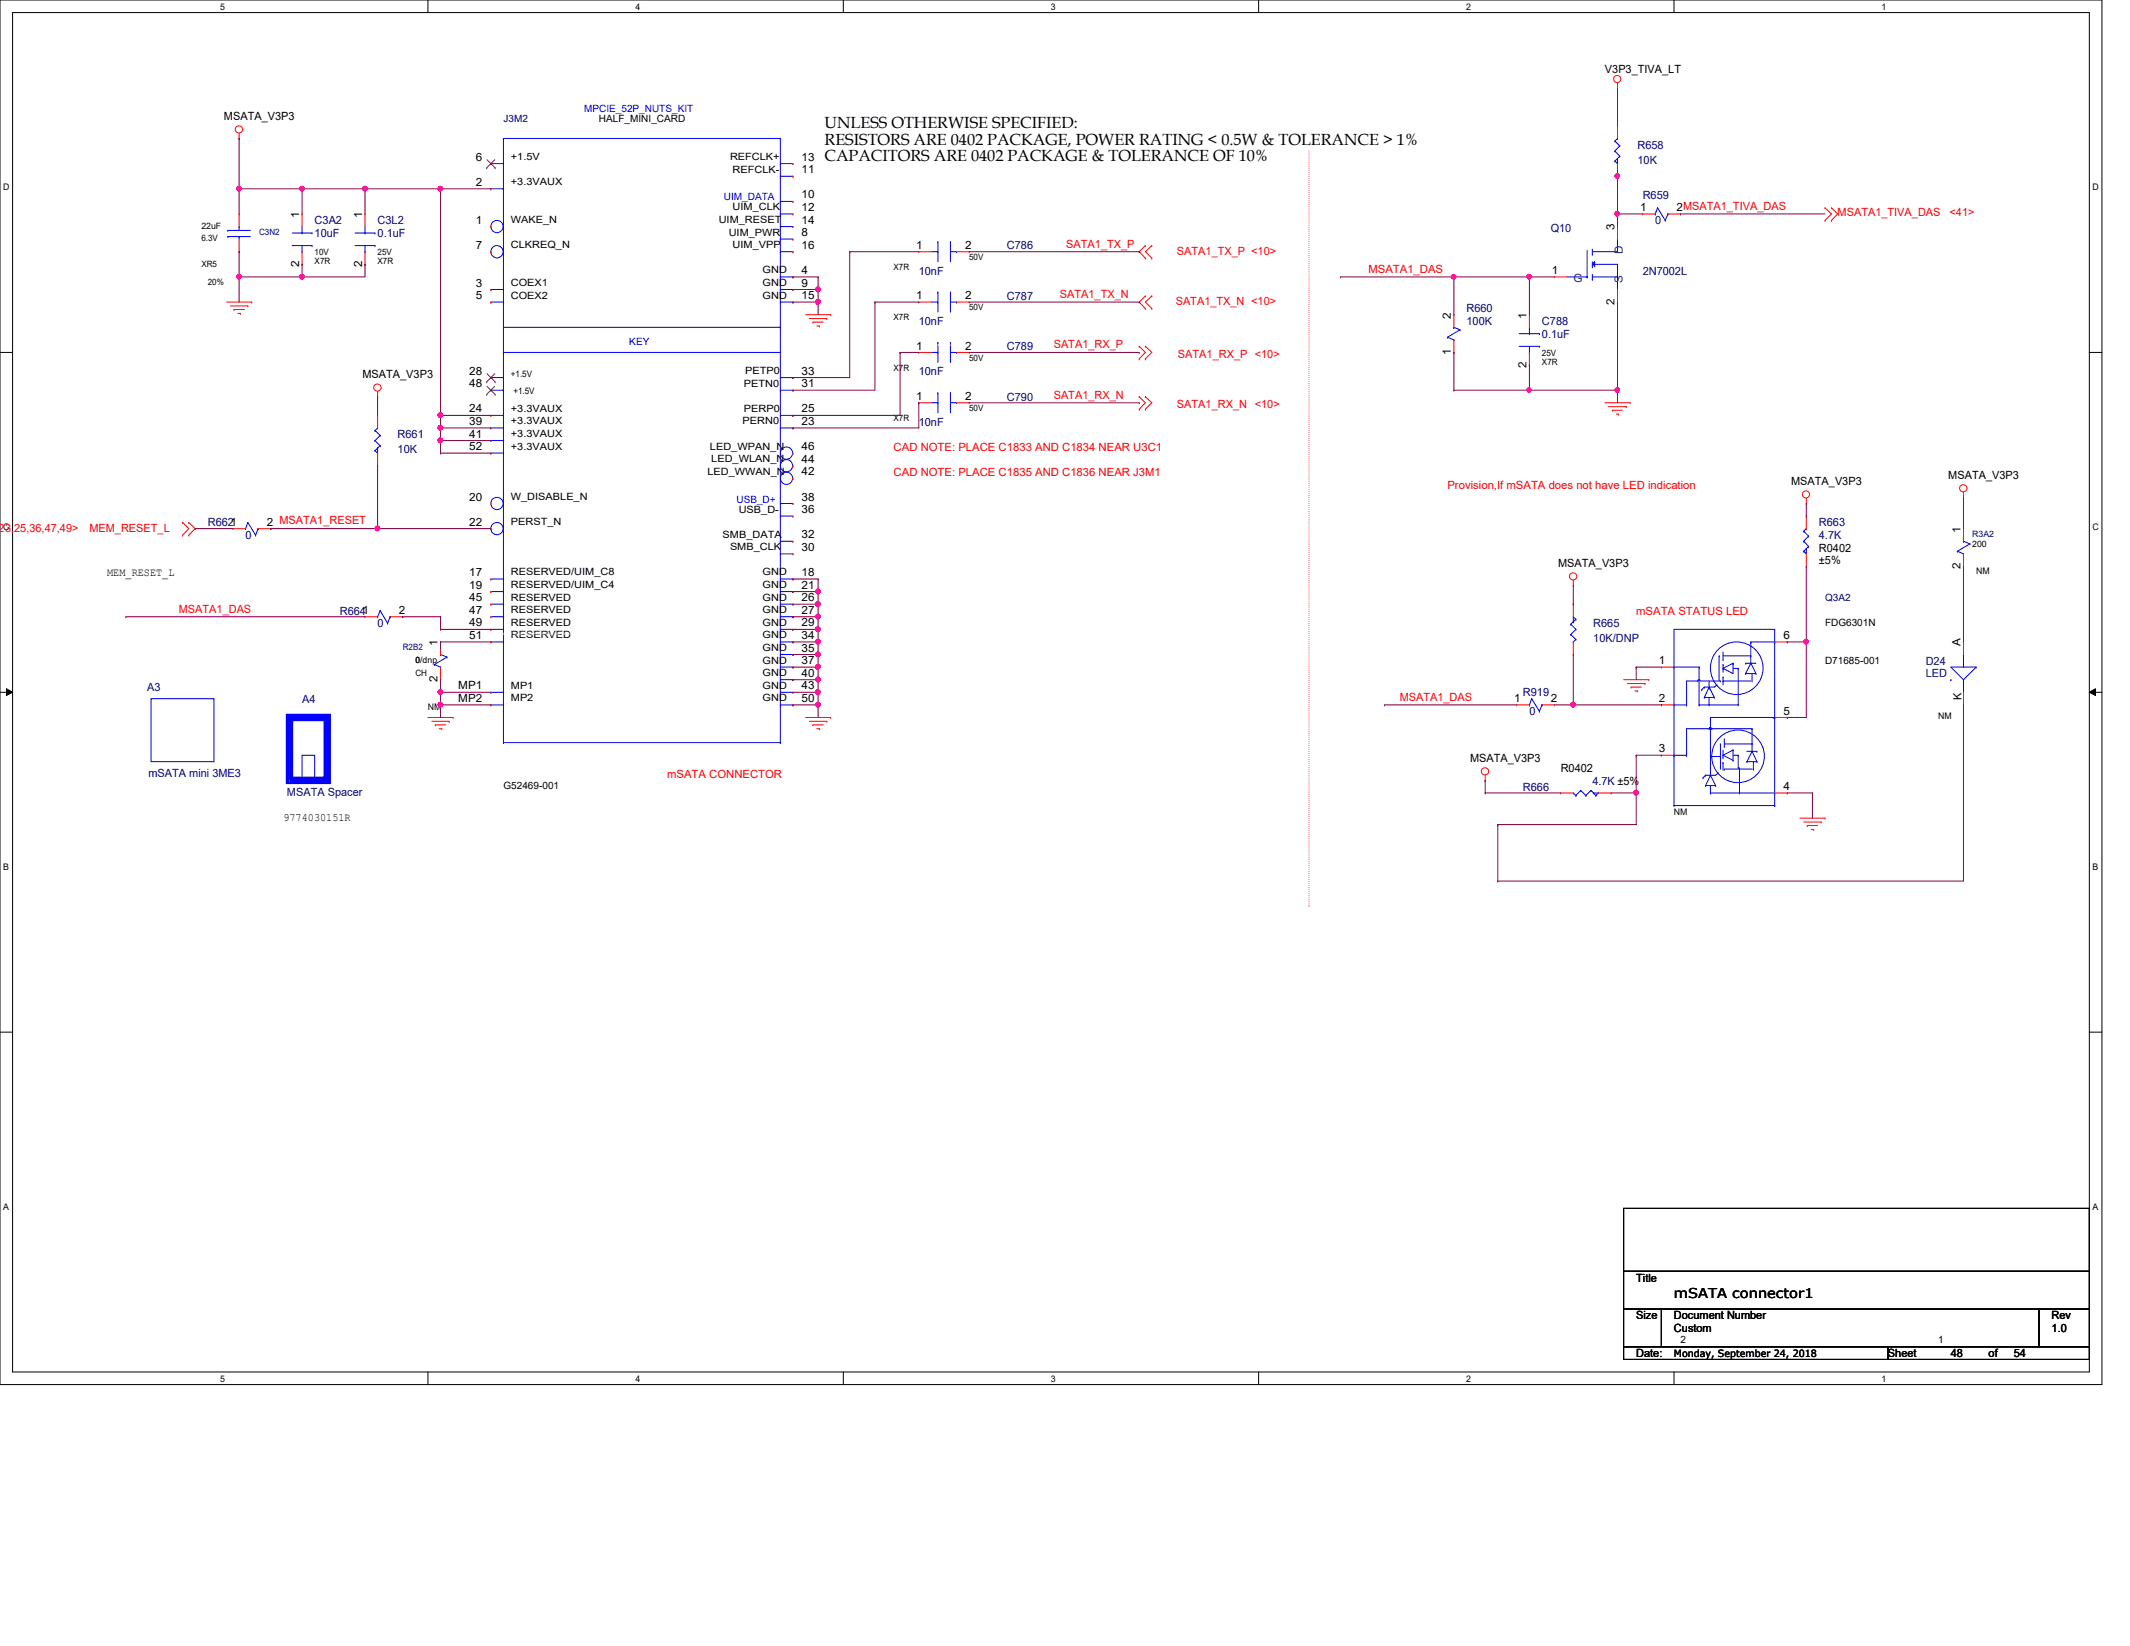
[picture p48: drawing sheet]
<svg xmlns="http://www.w3.org/2000/svg" width="279mm" height="216mm" viewBox="0 0 279 216" stroke-linecap="round" stroke-linejoin="round" font-family="sans-serif">
<defs><g id="words">
<g font-size="2.1">
<text x="108.2" y="16.8">UNLESS OTHERWISE SPECIFIED:</text>
<text x="108.2" y="19">RESISTORS ARE 0402 PACKAGE, POWER RATING &lt; 0.5W &amp; TOLERANCE &gt; 1%</text>
<text x="108.2" y="21.1">CAPACITORS ARE 0402 PACKAGE &amp; TOLERANCE OF 10%</text>
</g>
<text font-size="1.8" x="219.6" y="170.2">mSATA connector1</text>
<g font-size="1.5">
<text x="210.5" y="9.6">V3P3_TIVA_LT</text>
<text x="29.4" y="15.7">MSATA_V3P3</text>
<text x="62.4" y="21.1">6</text>
<text x="105.2" y="22.7">11</text>
<text x="105.2" y="21.1">13</text>
<text x="39.2" y="28.6" transform="rotate(-90 39.2 28.6)">1</text>
<text x="47.5" y="28.6" transform="rotate(-90 47.5 28.6)">1</text>
<text x="62.4" y="29.3">1</text>
<text x="62.4" y="24.4">2</text>
<text x="105.2" y="26">10</text>
<text x="105.2" y="27.7">12</text>
<text x="105.2" y="29.3">14</text>
<text x="215.1" y="27.7">1</text>
<text x="219.9" y="27.7">2MSATA1_TIVA_DAS</text>
<text x="39.2" y="35" transform="rotate(-90 39.2 35)">2</text>
<text x="47.5" y="35" transform="rotate(-90 47.5 35)">2</text>
<text x="62.4" y="32.6">7</text>
<text x="105.2" y="35.9">4</text>
<text x="105.2" y="31">8</text>
<text x="105.2" y="32.6">16</text>
<text x="120.2" y="32.6">1</text>
<text x="126.6" y="32.6">2</text>
<text x="203.6" y="35.9">1</text>
<text x="211.8" y="30.2" transform="rotate(-90 211.8 30.2)">3</text>
<text x="62.4" y="37.6">3</text>
<text x="62.4" y="39.2">5</text>
<text x="105.2" y="37.6">9</text>
<text x="105.2" y="39.2">15</text>
<text x="120.2" y="39.2">1</text>
<text x="126.6" y="39.2">2</text>
<text x="190.3" y="41.8" transform="rotate(-90 190.3 41.8)">2</text>
<text x="200.2" y="41.8" transform="rotate(-90 200.2 41.8)">1</text>
<text x="211.8" y="40" transform="rotate(-90 211.8 40)">2</text>
<text x="120.2" y="45.8">1</text>
<text x="126.6" y="45.8">2</text>
<text x="190.3" y="46.6" transform="rotate(-90 190.3 46.6)">1</text>
<text x="47.5" y="49.6">MSATA_V3P3</text>
<text x="61.6" y="50.8">48</text>
<text x="61.6" y="49.1">28</text>
<text x="105.2" y="50.8">31</text>
<text x="105.2" y="49.1">33</text>
<text x="120.2" y="52.5">1</text>
<text x="126.6" y="52.5">2</text>
<text x="200.2" y="48.2" transform="rotate(-90 200.2 48.2)">2</text>
<text x="61.6" y="54.1">24</text>
<text x="61.6" y="55.8">39</text>
<text x="61.6" y="57.4">41</text>
<text x="61.6" y="59.1">52</text>
<text x="105.2" y="55.8">23</text>
<text x="105.2" y="54.1">25</text>
<text x="105.2" y="59.1">46</text>
<text x="61.6" y="65.7">20</text>
<text x="105.2" y="65.7">38</text>
<text x="105.2" y="62.4">42</text>
<text x="105.2" y="60.7">44</text>
<text x="234.9" y="63.6">MSATA_V3P3</text>
<text x="255.6" y="62.8">MSATA_V3P3</text>
<text x="35" y="69">2 MSATA1_RESET</text>
<text x="61.6" y="69">22</text>
<text x="105.2" y="70.6">32</text>
<text x="105.2" y="67.3">36</text>
<text x="257.2" y="69.8" transform="rotate(-90 257.2 69.8)">1</text>
<text x="14.1" y="75.5">MEM_RESET_L</text>
<text x="61.6" y="75.6">17</text>
<text x="61.6" y="77.2">19</text>
<text x="105.2" y="75.6">18</text>
<text x="105.2" y="77.2">21</text>
<text x="105.2" y="72.3">30</text>
<text x="204.4" y="74.3">MSATA_V3P3</text>
<text x="238.6" y="72.3">R0402</text>
<text x="238.6" y="74">±5%</text>
<text x="257.2" y="74.6" transform="rotate(-90 257.2 74.6)">2</text>
<text x="52.3" y="80.5">2</text>
<text x="61.6" y="78.9">45</text>
<text x="61.6" y="80.5">47</text>
<text x="61.6" y="82.2">49</text>
<text x="61.6" y="83.8">51</text>
<text x="105.2" y="78.9">26</text>
<text x="105.2" y="80.5">27</text>
<text x="105.2" y="82.2">29</text>
<text x="105.2" y="83.8">34</text>
<text x="233.9" y="83.8">6</text>
<text x="57.4" y="89.5" transform="rotate(-90 57.4 89.5)">2</text>
<text x="57.4" y="84.7" transform="rotate(-90 57.4 84.7)">1</text>
<text x="105.2" y="85.5">35</text>
<text x="105.2" y="87.1">37</text>
<text x="105.2" y="88.8">40</text>
<text x="217.6" y="87.1">1</text>
<text x="257.2" y="84.7" transform="rotate(-90 257.2 84.7)">A</text>
<text x="60.1" y="90.4">MP1</text>
<text x="60.1" y="92.1">MP2</text>
<text x="105.2" y="90.4">43</text>
<text x="105.2" y="92.1">50</text>
<text x="198.6" y="92.1">1</text>
<text x="203.4" y="92.1">2</text>
<text x="217.6" y="92.1">2</text>
<text x="233.9" y="93.7">5</text>
<text x="257.3" y="91.8" transform="rotate(-90 257.3 91.8)">K</text>
<text x="192.8" y="99.9">MSATA_V3P3</text>
<text x="204.7" y="101.3">R0402</text>
<text x="217.6" y="98.7">3</text>
<text x="37.2" y="107.7">9774030151R</text>
<text x="233.9" y="103.6">4</text>
<text x="214.6" y="168.1">Title</text>
<text x="214.6" y="173.1">Size</text>
<text x="219.6" y="173.1">Document Number</text>
<text x="269.1" y="173.1">Rev</text>
<text x="214.6" y="178">Date:</text>
<text x="219.6" y="174.7">Custom</text>
<text x="247.6" y="178">Sheet</text>
<text x="255.9" y="178">48</text>
<text x="260.9" y="178">of</text>
<text x="264.2" y="178">54</text>
<text x="269.1" y="174.7">1.0</text>
</g>
<g font-size="1.5" fill="#000080">
<text x="214.8" y="19.5">R658</text>
<text x="214.8" y="21.5">10K</text>
<text x="41.3" y="29.4">C3A2</text>
<text x="49.5" y="29.4">C3L2</text>
<text x="215.5" y="26.1">R659</text>
<text x="217.1" y="29.4">0</text>
<text x="41.3" y="31.1">10uF</text>
<text x="49.5" y="31.1">0.1uF</text>
<text x="132.1" y="32.7">C786</text>
<text x="203.4" y="30.4">Q10</text>
<text x="120.5" y="36">10nF</text>
<text x="132.1" y="39.3">C787</text>
<text x="192.4" y="41">R660</text>
<text x="215.5" y="36">2N7002L</text>
<text x="120.5" y="42.6">10nF</text>
<text x="132.1" y="45.9">C789</text>
<text x="192.4" y="42.6">100K</text>
<text x="202.3" y="44.3">0.1uF</text>
<text x="202.3" y="42.6">C788</text>
<text x="120.5" y="49.2">10nF</text>
<text x="132.1" y="52.5">C790</text>
<text x="52.2" y="57.5">R661</text>
<text x="52.2" y="59.5">10K</text>
<text x="120.5" y="55.8">10nF</text>
<text x="27.3" y="69">R6621</text>
<text x="32.2" y="70.7">0</text>
<text x="238.6" y="69">R663</text>
<text x="238.6" y="70.7">4.7K</text>
<text x="44.6" y="80.6">R6641</text>
<text x="49.5" y="82.3">0</text>
<text x="209" y="82.3">R665</text>
<text x="209" y="84.2">10K/DNP</text>
<text x="252.6" y="87.2">D24</text>
<text x="252.6" y="88.9">LED</text>
<text x="19.3" y="90.7">A3</text>
<text x="39.6" y="92.2">A4</text>
<text x="199.8" y="91.4">R919</text>
<text x="200.6" y="93.8">0</text>
<text x="19.5" y="101.9">mSATA mini 3ME3</text>
<text x="37.6" y="104.4">MSATA Spacer</text>
<text x="199.8" y="103.7">R666</text>
<text x="208.9" y="102.9">4.7K ±5%</text>
</g>
<g font-size="1.5" fill="#f00">
<text x="241" y="28.3">MSATA1_TIVA_DAS</text>
<text x="255.7" y="28.3">&lt;41&gt;</text>
<text x="139.9" y="32.5">SATA1_TX_P</text>
<text x="154.4" y="33.4">SATA1_TX_P &lt;10&gt;</text>
<text x="179.5" y="35.8">MSATA1_DAS</text>
<text x="139" y="39.1">SATA1_TX_N</text>
<text x="154.2" y="40">SATA1_TX_N &lt;10&gt;</text>
<text x="138.2" y="45.7">SATA1_RX_P</text>
<text x="154.5" y="46.9">SATA1_RX_P &lt;10&gt;</text>
<text x="138.2" y="52.3">SATA1_RX_N</text>
<text x="154.4" y="53.5">SATA1_RX_N &lt;10&gt;</text>
<text x="117.2" y="59.1">CAD NOTE: PLACE C1833 AND C1834 NEAR U3C1</text>
<text x="117.2" y="62.4">CAD NOTE: PLACE C1835 AND C1836 NEAR J3M1</text>
<text x="189.9" y="64.1">Provision,If mSATA does not have LED indication</text>
<text x="-1" y="69.7">&lt;23,25,36,47,49&gt;</text>
<text x="11.7" y="69.7">MEM_RESET_L</text>
<text x="23.5" y="80.3">MSATA1_DAS</text>
<text x="214.6" y="80.6">mSATA STATUS LED</text>
<text x="183.6" y="91.9">MSATA1_DAS</text>
<text x="87.5" y="102.1">mSATA CONNECTOR</text>
</g>
<g font-size="1.5" fill="#004080">
<text x="212.9" y="33.3" transform="rotate(-90 212.9 33.3)">D</text>
<text x="206.4" y="37">G</text>
<text x="212.9" y="37.1" transform="rotate(-90 212.9 37.1)">S</text>
</g>
<g font-size="1.3" fill="#000080">
<text x="66" y="16">J3M2</text>
<text x="239.4" y="78.8">Q3A2</text>
</g>
<g font-size="1.3" fill="#00f">
<text x="76.6" y="14.7">MPCIE_52P_NUTS_KIT</text>
<text x="95" y="26.3">UIM_DATA</text>
<text x="82.6" y="45.3">KEY</text>
<text x="96.6" y="65.9">USB_D+</text>
</g>
<g font-size="1.3">
<text x="78.6" y="16">HALF_MINI_CARD</text>
<text x="67" y="21">+1.5V</text>
<text x="95.8" y="21">REFCLK+</text>
<text x="96.1" y="22.6">REFCLK-</text>
<text x="67" y="29.3">WAKE_N</text>
<text x="67" y="24.3">+3.3VAUX</text>
<text x="94.3" y="29.3">UIM_RESET</text>
<text x="96.1" y="27.6">UIM_CLK</text>
<text x="67" y="32.6">CLKREQ_N</text>
<text x="95.6" y="30.9">UIM_PWR</text>
<text x="96.1" y="32.6">UIM_VPP</text>
<text x="100" y="35.9">GND</text>
<text x="67" y="39.2">COEX2</text>
<text x="67" y="37.5">COEX1</text>
<text x="100" y="37.5">GND</text>
<text x="100" y="39.2">GND</text>
<text x="97.6" y="50.7">PETN0</text>
<text x="97.7" y="49.1">PETP0</text>
<text x="67" y="55.7">+3.3VAUX</text>
<text x="67" y="54">+3.3VAUX</text>
<text x="67" y="57.3">+3.3VAUX</text>
<text x="67" y="59">+3.3VAUX</text>
<text x="93.1" y="59">LED_WPAN_N</text>
<text x="97.4" y="55.7">PERN0</text>
<text x="97.6" y="54">PERP0</text>
<text x="67" y="65.6">W_DISABLE_N</text>
<text x="92.8" y="62.3">LED_WWAN_N</text>
<text x="93.3" y="60.6">LED_WLAN_N</text>
<text x="67" y="68.9">PERST_N</text>
<text x="94.8" y="70.5">SMB_DATA</text>
<text x="96.9" y="67.2">USB_D-</text>
<text x="67" y="75.5">RESERVED/UIM_C8</text>
<text x="67" y="77.1">RESERVED/UIM_C4</text>
<text x="95.8" y="72.2">SMB_CLK</text>
<text x="100" y="77.1">GND</text>
<text x="100" y="75.5">GND</text>
<text x="67" y="78.8">RESERVED</text>
<text x="67" y="80.4">RESERVED</text>
<text x="67" y="82.1">RESERVED</text>
<text x="67" y="83.7">RESERVED</text>
<text x="100" y="78.8">GND</text>
<text x="100" y="80.4">GND</text>
<text x="100" y="82.1">GND</text>
<text x="100" y="83.7">GND</text>
<text x="239.4" y="82.1">FDG6301N</text>
<text x="100" y="85.4">GND</text>
<text x="100" y="87">GND</text>
<text x="100" y="88.7">GND</text>
<text x="239.4" y="87">D71685-001</text>
<text x="67" y="90.3">MP1</text>
<text x="67" y="92">MP2</text>
<text x="100" y="90.3">GND</text>
<text x="100" y="92">GND</text>
<text x="66" y="103.5">G52469-001</text>
<text x="219.6" y="178">Monday, September 24, 2018</text>
<text x="220.4" y="176.2">2</text>
<text x="254.3" y="176.2">1</text>
</g>
<g font-size="1.2">
<text x="28.9" y="1.3">5</text>
<text x="83.4" y="1.3">4</text>
<text x="137.8" y="1.3">3</text>
<text x="192.3" y="1.3">2</text>
<text x="246.8" y="1.3">1</text>
<text x=".4" y="25">D</text>
<text x="274.5" y="25">D</text>
<text x="67" y="49.4">+1.5V</text>
<text x="67.4" y="51.7">+1.5V</text>
<text x=".4" y="69.6">C</text>
<text x="274.5" y="69.6">C</text>
<text x="259.2" y="75.4">NM</text>
<text x="56.1" y="93.2">NM</text>
<text x="254.3" y="94.4">NM</text>
<text x="219.6" y="106.9">NM</text>
<text x=".4" y="114.1">B</text>
<text x="274.5" y="114.1">B</text>
<text x=".4" y="158.7">A</text>
<text x="274.5" y="158.7">A</text>
<text x="28.9" y="181.2">5</text>
<text x="83.4" y="181.2">4</text>
<text x="137.8" y="181.2">3</text>
<text x="192.3" y="181.2">2</text>
<text x="246.8" y="181.2">1</text>
</g>
<g font-size="1.1">
<text x="26.4" y="30">22uF</text>
<text x="26.4" y="31.7">6.3V</text>
<text x="26.4" y="35">XR5</text>
<text x="41.3" y="34.6">X7R</text>
<text x="41.3" y="33.4">10V</text>
<text x="49.5" y="34.6">X7R</text>
<text x="49.5" y="33.4">25V</text>
<text x="117.2" y="35.4">X7R</text>
<text x="127.1" y="34.1">50V</text>
<text x="27.3" y="37.4">20%</text>
<text x="127.1" y="40.7">50V</text>
<text x="117.2" y="42">X7R</text>
<text x="127.1" y="47.3">50V</text>
<text x="202.3" y="47.8">X7R</text>
<text x="202.3" y="46.7">25V</text>
<text x="117.2" y="48.6">X7R</text>
<text x="127.1" y="53.9">50V</text>
<text x="117.2" y="55.2">X7R</text>
<text x="258.7" y="71.8">200</text>
<text x="54.5" y="87">0/dnp</text>
<text x="54.5" y="88.6">CH</text>
<text x="54.5" y="87">0</text>
</g>
<g font-size="1.1" fill="#000080">
<text x="34" y="30.8">C3N2</text>
<text x="258.7" y="70.4">R3A2</text>
<text x="52.8" y="85.3">R2B2</text>
</g>
<g font-size=".4" fill="#fff">
<text x="122.9" y="45.3">UNNAMED_57_CAPN_I158_A</text>
<text x="110.4" y="50.6">UNNAMED_57_CAPN_I141_A</text>
<text x="65.1" y="83.3">UNNAMED_57_MPCIE52PNUTSKITGI_I160_RESERVED51</text>
<text x="235.1" y="83.3">UNNAMED_247_MOSFETNDUAL6P_I21_D1</text>
<text x="212.5" y="91.9">UNNAMED_247_MOSFETNDUAL6P_I21_G1</text>
</g>
</g></defs>
<path d="M0 0h275.7v181.6h-275.7zM1.7 1.7h272.4v178.3h-272.4z" fill="none" stroke="#000" stroke-width=".13"/>
<g fill="#fff">
<path d="M28.9 .2h.6v1.3h-.6z"/>
<path d="M28.9 180.2h.6v1.3h-.6z"/>
</g>
<path d="M56.1 0v1.7M56.1 180v1.6" fill="none" stroke="#000" stroke-width=".13"/>
<g fill="#fff">
<path d="M83.4 .2h.5v1.3h-.5z"/>
<path d="M83.4 180.2h.5v1.3h-.5z"/>
</g>
<path d="M110.6 0v1.7M110.6 180v1.6" fill="none" stroke="#000" stroke-width=".13"/>
<g fill="#fff">
<path d="M137.8 .2h.6v1.3h-.6z"/>
<path d="M137.8 180.2h.6v1.3h-.6z"/>
</g>
<path d="M165.1 0v1.7M165.1 180v1.6" fill="none" stroke="#000" stroke-width=".13"/>
<g fill="#fff">
<path d="M192.3 .2h.6v1.3h-.6z"/>
<path d="M192.3 180.2h.6v1.3h-.6z"/>
</g>
<path d="M219.6 0v1.7M219.6 180v1.6" fill="none" stroke="#000" stroke-width=".13"/>
<g fill="#fff">
<path d="M246.8 .2h.6v1.3h-.6z"/>
<path d="M246.8 180.2h.6v1.3h-.6z"/>
<path d="M.4 23.9h.8v1.3h-.8z"/>
<path d="M274.5 23.9h.8v1.3h-.8z"/>
<path d="M.4 68.5h.8v1.3h-.8z"/>
<path d="M274.5 68.5h.8v1.3h-.8z"/>
</g>
<path d="M0 46.2h1.7M274.1 46.2h1.6" fill="none" stroke="#000" stroke-width=".13"/>
<g fill="#fff">
<path d="M.4 113.1h.7v1.3h-.7z"/>
<path d="M274.5 113.1h.7v1.3h-.7z"/>
</g>
<path d="M0 90.8h1.7M.8 90.3l.9 .5-.9 .4zM274.1 90.8l.8-.5v.9zM274.1 90.8h1.6" fill="none" stroke="#000" stroke-width=".13"/>
<path d="M.8 90.3l.9 .5-.9 .4zM274.1 90.8l.8-.5v.9z" fill="#000"/>
<g fill="#fff">
<path d="M.4 157.6h.7v1.4h-.7z"/>
<path d="M274.5 157.6h.7v1.4h-.7z"/>
</g>
<path d="M0 135.4h1.7M274.1 135.4h1.6M213 158.5h61.1v8.3h-61.1zM213 166.8h61.1v4.9h-61.1zM213 171.7h4.9v5h-4.9zM213 176.7h34.6v1.6h-34.6zM217.9 171.7h49.6v5h-49.6zM247.6 176.7h26.5v1.6h-26.5zM267.5 171.7h6.6v5h-6.6z" fill="none" stroke="#000" stroke-width=".13"/>
<path d="M171.7 19.8v99.1M171.7 118.9h.1" fill="none" stroke="#f00" stroke-width=".13" stroke-dasharray="0 .3"/>
<g fill="none" stroke="#f00" stroke-width=".13">
<path d="M31.4 18.2h.1M31.4 17.5v.7M212.2 11.6h.1M212.2 16.5h.1M212.2 10.9v.7M212.2 16.5v1.7M29.7 39.6h3.3M31.4 28.1h.1M31.4 33h.1M31.4 28.1v1.6M31.4 31.4v1.6M33 39.6h.1"/>
<path d="M39.6 28.1h.1M39.6 34.7h.1M39.6 28.1v1.6M39.6 33v1.7M47.9 28.1h.1M47.9 34.7h.1M47.9 28.1v1.6M47.9 33v1.7M64.4 29.7h.1M64.4 24.8h.1M64.4 38h.1M64.4 39.6h.1"/>
<path d="M64.4 21.5h.1M64.4 33h.1M104 36.3h.1M104 31.4h.1M104 38h.1M104 26.4h.1M104 23.1h.1M104 28.1h.1M104 21.5h.1M104 29.7h.1M104 39.6h.1M104 33h.1"/>
<path d="M120.5 33h.1M120.5 39.6h.1M120.5 39.6h1.7M120.5 33h1.7M125.5 39.6h1.6M125.5 33h1.6M127.1 33h.1M127.1 39.6h.1M150.2 33.9h.1M150.2 32.2h.1M150.2 38.8h.1M150.2 32.2l-.8 .8 .8 .9"/>
<path d="M150.2 38.8l-.8 .8 .8 .9M151.1 32.2h.1M151.1 33.9h.1M151.1 38.8h.1M151.1 32.2l-.9 .8 .9 .9M151.1 38.8l-.9 .8 .9 .9M203.9 36.3h.1M203.9 36.3h1.7M212.2 23.1h.1M212.2 39.6h.1M212.2 29.7h.1M212.2 21.5v1.6"/>
<path d="M212.2 29.7v1.7M212.2 38v1.6M215.5 28.1h.1M215.5 28.1h1.6M218.8 28.1h1.6M220.4 28.1h.1M239.4 28.9h.1M239.4 27.3h.1M239.4 27.3l.8 .8-.8 .8M240.2 28.9h.1M240.2 27.3h.1M240.2 27.3l.8 .8-.8 .8"/>
<path d="M30.2 40.1h2.3M30.7 40.6h.1M30.7 40.6h1.3M31.2 41.1h.3M31.5 41.1h.1M32.5 40.1h.1M49.5 52h.1M49.5 54.5h.1M49.5 51.4v.6M49.5 54.5v1.6M49.5 59.4v1.7M64.4 54.5h.1"/>
<path d="M64.4 56.1h.1M64.4 57.8h.1M64.4 51.2h.1M64.4 59.4h.1M64.4 49.5h.1M104 56.1h.1M104 54.5h.1M104 51.2h.1M104 49.5h.1M104 59.4h.1M105.7 41.3h3.3M106.2 41.8h2.3"/>
<path d="M106.6 42.2h.1M106.6 42.2h1.4M107.1 42.8h.4M107.5 42.8h.1M108.5 41.8h.1M109 41.3h.1M120.5 52.8h.1M120.5 46.2h.1M120.5 52.8h1.7M120.5 46.2h1.7M125.5 52.8h1.6M125.5 46.2h1.6"/>
<path d="M127.1 52.8h.1M127.1 46.2h.1M149.4 45.4h.1M149.4 47.1h.1M149.4 52h.1M149.4 53.7h.1M149.4 45.4l.8 .8-.8 .9M149.4 52l.8 .8-.8 .9M150.2 45.4h.1M150.2 47.1h.1M150.2 52h.1M150.2 53.7h.1"/>
<path d="M150.2 40.5h.1M150.2 45.4l.9 .8-.9 .9M150.2 52l.9 .8-.9 .9M151.1 40.5h.1M190.7 46.2h.1M190.7 41.3h.1M190.7 41.3v1.6M190.7 44.6v1.6M200.6 41.3h.1M200.6 47.9h.1M200.6 41.3v1.6M200.6 46.2v1.7"/>
<path d="M210.5 52.8h3.3M211 53.3h2.3M211.5 53.8h.1M211.5 53.8h1.3M212 54.3h.3M212.3 54.3h.1M213.3 53.3h.1M213.8 52.8h.1M24 68.5h.1M24 70.2h.1M24 68.5l.8 .8-.8 .9M24.8 70.2h.1"/>
<path d="M24.8 68.5h.1M24.8 68.5l.8 .8-.8 .9M30.6 69.3h.1M30.6 69.3h1.6M33.9 69.3h1.6M35.5 69.3h.1M49.5 61.1h.1M64.4 75.9h.1M64.4 77.6h.1M64.4 66h.1M64.4 69.3h.1M64.4 79.2h.1"/>
<path d="M104 75.9h.1M104 77.6h.1M104 79.2h.1M104 72.6h.1M104 71h.1M104 67.7h.1M104 66h.1M104 62.7h.1M104 61.1h.1M206.4 76.8h.1M206.4 79.2h.1M206.4 76.1v.7"/>
<path d="M206.4 79.2v1.7M236.9 66h.1M236.9 74.3h.1M236.9 67.7h.1M236.9 65.4v.6M236.9 67.7v1.6M236.9 72.6v1.7M257.6 65.2h.1M257.6 69.3h.1M257.6 74.3h.1M257.6 64.6v.6M257.6 69.3v1.7"/>
<path d="M257.6 72.6v1.7M47.9 80.9h.1M47.9 80.9h1.6M51.2 80.9h1.6M52.8 80.9h.1M56.1 94.1h3.3M56.6 94.6h2.3M57.1 95.1h.1M57.1 95.1h1.4M57.6 95.6h.4M57.8 84.2h.1M57.8 89.2h.1"/>
<path d="M57.8 84.2v1.7M57.8 87.5v1.7M58 95.6h.1M58.9 94.6h.1M59.4 94.1h.1M64.4 90.8h.1M64.4 92.5h.1M64.4 80.9h.1M64.4 82.5h.1M64.4 84.2h.1M104 80.9h.1M104 82.5h.1"/>
<path d="M104 84.2h.1M104 85.9h.1M104 87.5h.1M104 89.2h.1M104 90.8h.1M104 92.5h.1M105.7 94.1h3.3M106.2 94.6h2.3M106.6 95.1h.1M106.6 95.1h1.4M107.1 95.6h.4M107.5 95.6h.1"/>
<path d="M108.5 94.6h.1M109 94.1h.1M199 92.5h.1M199 92.5h1.6M202.3 92.5h1.6M203.9 92.5h.1M206.4 85.9h.1M206.4 84.2v1.7M213 89.2h3.3M213.5 89.7h2.3M214 90.1h.1M214 90.1h1.3"/>
<path d="M214.5 90.6h.3M214.8 90.6h.1M215.8 89.7h.1M216.3 89.2h.1M217.9 87.5h.1M217.9 92.5h.1M217.9 99.1h.1M217.9 87.5h1.7M217.9 92.5h1.7M217.9 99.1h1.7M232.8 94.1h1.6M232.8 84.2h1.6"/>
<path d="M234.4 94.1h.1M234.4 84.2h.1M257.6 84.2h.1M257.6 92.5h.1M257.6 84.2v1.7M257.6 90.8v1.7M38 102.4h.1M194.8 102.4h.1M194.8 101.7v.7M204.7 104h.1M204.7 104h1.7M209.7 104h1.6"/>
<path d="M211.3 104h.1M232.8 104h1.6M234.4 104h.1M236.1 107.3h3.3M236.6 107.8h2.3M237.1 108.3h.1M237.1 108.3h1.3M237.6 108.8h.3M237.9 108.8h.1M238.9 107.8h.1M239.4 107.3h.1"/>
<circle cx="31.4" cy="17" r=".48"/>
<circle cx="212.1" cy="10.4" r=".47"/>
<circle cx="49.5" cy="50.8" r=".48"/>
<circle cx="206.4" cy="75.6" r=".48"/>
<circle cx="236.9" cy="64.8" r=".47"/>
<circle cx="257.5" cy="64" r=".48"/>
<circle cx="194.8" cy="101.2" r=".48"/>
</g>
<g fill="none" stroke="#00f" stroke-width=".13">
<path d="M66 18.2h.1M66 18.2v79.2M66 18.2h36.4v79.2M211.8 19.8h.1M211.8 18.5h.1M211.8 19.8l.7 .7M211.8 18.5l.7 .6M212.2 18.2h.1M212.2 18.2l-.4 .3M212.5 19.1h.1M212.5 19.1l-.7 .7M29.9 30.2h.1"/>
<path d="M29.9 31h.1M29.9 30.2h3M29.9 31h3M31.4 31h.1M31.4 29.7h.1M31.4 29.7v.5M31.4 31v.4M38.3 30.6h2.6M38.3 32.2h2.6M39.6 33h.1M39.6 30.6h.1M39.6 29.7v.9"/>
<path d="M39.6 32.2v.8M40.9 30.6h.1M40.9 32.2h.1M46.6 30.6h2.6M46.6 32.2h2.6M47.9 33h.1M47.9 30.6h.1M47.9 29.7v.9M47.9 32.2v.8M49.2 30.6h.1M49.2 32.2h.1M64.4 39.6h1.6"/>
<path d="M64.4 38h1.6M64.4 21.5h1.6M64.4 24.8h1.6M66 39.6h.1M66 38h.1M66 21.5h.1M66 24.8h.1M102.4 39.6h.1M102.4 36.3h.1M102.4 21.5h.1M102.4 23.1h.1M102.4 33h.1"/>
<path d="M102.4 29.7h.1M102.4 31.4h.1M102.4 28.1h.1M102.4 26.4h.1M102.4 38h.1M102.4 36.3h1.6M102.4 33h1.6M102.4 39.6h1.6M102.4 38h1.6M102.4 21.5h1.6M102.4 23.1h1.6M102.4 29.7h1.6"/>
<path d="M102.4 31.4h1.6M102.4 28.1h1.6M102.4 26.4h1.6M122.2 33h.8M122.2 39.6h.8M123 33h.1M123 31.7h.1M123 39.6h.1M123 38.3h.1M123 31.7v2.6M123 38.3v2.6M124.7 31.7h.1"/>
<path d="M124.7 38.3h.1M124.7 31.7v2.6M124.7 38.3v2.6M124.7 33h.8M124.7 39.6h.8M125.5 33h.1M125.5 39.6h.1M205.6 36.3h2.6M208.2 36.3h.1M208.2 32.9v3.4M208.9 33.4h.1M208.9 35h.1"/>
<path d="M208.9 36.7h.1M208.9 36.3h3.3M208.9 33h3.3M208.9 34.7h3.3M208.9 32.7v.7M208.9 34.3v.7M208.9 36v.7M208.9 34.7l.3 .1M209.2 34.3h.1M209.2 34.8h.1M209.2 34.3l-.3 .4M209.2 34.3v.5"/>
<path d="M211.8 21.1h.1M212.2 20.8h.1M212.2 33h.1M212.2 34.7h.1M212.2 36.3h.1M212.2 38h.1M212.2 31.4h.1M212.2 20.8v.7l-.4-.4M212.2 31.4v1.6M212.2 34.7v3.3M212.5 20.5h.1M212.5 20.5l-.7 .6"/>
<path d="M217.1 28.1h.1M217.4 27.3h.1M217.4 27.3l-.3 .8M217.4 27.3l1 1.6M218.4 28.9h.1M218.8 28.1h.1M218.8 28.1l-.4 .8M49.2 59.1h.1M49.2 57.8h.1M49.2 56.5h.1M49.2 57.8l.7 .7M49.2 56.5l.7 .6"/>
<path d="M49.5 56.1h.1M49.5 58.8h.1M49.5 58.8v.6l-.3-.3M49.5 56.1l-.3 .4M49.9 58.5h.1M49.9 57.1h.1M49.9 58.5l-.7 .6M49.9 57.1l-.7 .7M64.4 49.5h1.6M64.4 51.2h1.6M64.4 56.1h1.6M64.4 54.5h1.6"/>
<path d="M64.4 57.8h1.6M64.4 59.4h1.6M66 49.5h.1M66 51.2h.1M66 56.1h.1M66 54.5h.1M66 57.8h.1M66 59.4h.1M66 46.2h.1M66 46.2h36.4M66 42.9h36.4M102.4 49.5h.1"/>
<path d="M102.4 51.2h.1M102.4 54.5h.1M102.4 56.1h.1M102.4 42.9h.1M102.4 49.5h1.6M102.4 51.2h1.6M102.4 56.1h1.6M102.4 54.5h1.6M122.2 52.8h.8M122.2 46.2h.8M123 52.8h.1M123 51.5h.1"/>
<path d="M123 46.2h.1M123 44.9h.1M123 44.9v2.6M123 51.5v2.6M124.7 51.5h.1M124.7 44.9h.1M124.7 52.8h.8M124.7 44.9v2.6M124.7 51.5v2.6M124.7 46.2h.8M125.5 52.8h.1M125.5 46.2h.1"/>
<path d="M189.9 44.2h.1M189.9 44.2l.8 .4M190.7 42.9h.1M190.7 44.6h.1M190.7 42.9l.8 .4M191.5 43.3h.1M191.5 43.3l-1.6 .9M199.3 43.8h2.6M199.3 45.4h2.6M200.6 46.2h.1M200.6 43.8h.1M200.6 42.9v.9"/>
<path d="M200.6 45.4v.8M201.9 43.8h.1M201.9 45.4h.1M32.2 69.3h.1M32.5 68.5h.1M32.5 68.5l-.3 .8M32.5 68.5l1 1.7M33.5 70.2h.1M33.9 69.3h.1M33.9 69.3l-.4 .9M64.4 75.9h1.6M64.4 77.6h1.6"/>
<path d="M64.4 79.2h1.6M66 75.9h.1M66 77.6h.1M66 79.2h.1M102.4 72.6h.1M102.4 71h.1M102.4 67.7h.1M102.4 66h.1M102.4 75.9h.1M102.4 77.6h.1M102.4 79.2h.1M102.4 75.9h1.6"/>
<path d="M102.4 77.6h1.6M102.4 79.2h1.6M102.4 72.6h1.6M102.4 71h1.6M102.4 67.7h1.6M102.4 66h1.6M236.6 72.3h.1M236.6 71h.1M236.6 69.7h.1M236.6 71l.6 .7M236.6 69.7l.6 .6M236.9 69.3h.1"/>
<path d="M236.9 72h.1M236.9 72v.6l-.3-.3M236.9 69.3l-.3 .4M237.2 71.7h.1M237.2 70.3h.1M237.2 71.7l-.6 .6M237.2 70.3l-.6 .7M256.8 72.3h.1M256.8 72.3l.8 .3M257.6 72.6h.1M257.6 71h.1M257.6 71l.8 .3"/>
<path d="M258.4 71.3h.1M258.4 71.3l-1.6 1M19.8 91.7h8.3v8.2h-8.3zM39.6 99.1h1.7v3.3h-1.7zM49.5 80.9h.1M49.9 80.1h.1M49.9 80.1l-.4 .8M49.9 80.1l.9 1.6M50.8 81.7h.1M51.2 80.9h.1M51.2 80.9l-.4 .8M57 87.2h.1"/>
<path d="M57 87.2l.8 .3M57.8 87.5h.1M57.8 85.9h.1M57.8 85.9l.8 .3M58.6 86.2h.1M58.6 86.2l-1.6 1M64.4 84.2h1.6M64.4 92.5h1.6M64.4 82.5h1.6M64.4 80.9h1.6M64.4 90.8h1.6M66 80.9h.1"/>
<path d="M66 82.5h.1M66 84.2h.1M66 90.8h.1M66 92.5h.1M66 97.4h.1M66 97.4h36.4M102.4 87.5h.1M102.4 89.2h.1M102.4 90.8h.1M102.4 84.2h.1M102.4 85.9h.1M102.4 82.5h.1"/>
<path d="M102.4 80.9h.1M102.4 92.5h.1M102.4 97.4h.1M102.4 84.2h1.6M102.4 92.5h1.6M102.4 87.5h1.6M102.4 82.5h1.6M102.4 80.9h1.6M102.4 90.8h1.6M102.4 89.2h1.6M102.4 85.9h1.6M200.6 92.5h.1"/>
<path d="M200.9 91.7h.1M200.9 91.7l-.3 .8M200.9 91.7l1 1.6M201.9 93.3h.1M202.3 92.5h.1M202.3 92.5l-.4 .8M206 81.9h.1M206 83.2h.1M206 81.9l.7 .6M206 83.2l.7 .7M206.4 84.2h.1M206.4 81.6h.1"/>
<path d="M206.7 81.2h.1M206.7 82.5h.1M206.7 83.9h.1M206.7 81.2l-.3-.3v.7M206.7 81.2l-.7 .7M206.7 82.5l-.7 .7M206.7 83.9l-.3 .3M219.6 87.5h.1M219.6 92.5h.1M219.6 99.1h.1M219.6 99.1h1.6M219.6 92.5h1.6"/>
<path d="M219.6 87.5h3.3M221.2 99.1h.1M221.2 92.5h.1M222.7 89.3h.1M222.7 89.3h-1.5v3.2M222.9 92.5h.1M222.9 87.5h.1M222.9 92.5h5.1M222.9 87.5v5M223 89.3l-.2-.1-.1 .1M223.1 89.3h2.6M223.2 90.5h.1"/>
<path d="M223.6 91.5h.1M223.6 90.1h.1M223.6 90.1l-.4 .4M223.6 91.5h1.3M224.2 95.6h.1M224.2 92.5h.1M224.2 90.3h.1M224.2 90.1h.1M224.2 95.6h-3v3.5M224.2 89.3v1M224.2 91.5v1M224.2 90.1l-.6 1.4"/>
<path d="M224.2 90.1l.7 1.4M224.4 94.1h.1M224.4 94.1v7.6M224.4 94.1h8.2M224.4 99.2h1.3M224.5 95.5l-.2-.1-.1 .2M224.5 95.6h.1M224.5 95.6h5.3M224.9 91.5h.1M225.2 89.8h.1M225.2 89.8l-.3 .3h-1.3M225.5 86h.1"/>
<path d="M225.5 86v3.3M225.7 99.2h.1M225.7 89.3h.1M225.7 97.6h.1M225.7 97.6v3.3M226 87.7h.1M226 99.1h.1M226 89.3h.1M226 88.8h.1M226 87.2h.1M226 86.5h.1M226 99.4h.1"/>
<path d="M226 89.3h3.7M226 86h3.7M226 99.1l1.3 .6M226 85.5v1M226 87.2v1M226 88.8v1M226 98.4v1M226.2 97.9h.1M226.2 97.6h3.6M226.2 96.9v1M227.3 87h.1M227.3 98.4h.1"/>
<path d="M227.3 99.7h.1M227.3 99.1h.7M227.3 87.7h.7M227.3 87l-1.3 .7M227.3 87v1.3l-1.3-.6M227.3 98.4l-1.3 .7M227.3 98.4v1.3M228 87.7h.1M228 92.5h.1M228 99.1h.1M228 87.7v4.8M228 99.1v1.6"/>
<path d="M229 88.3h.1M229 87h.1M229 88.3h1.3M229 87h1.3M229.2 99.9h.1M229.2 99.9h1.3M229.2 98.6h1.3M229.7 84.2h.1M229.7 87h.1M229.7 86h.1M229.7 84.2h3.1M229.7 84.2v2.8"/>
<path d="M229.7 87l-.7 1.3M229.7 87l.6 1.3M229.8 95.6h.1M229.8 89.3h.1M229.8 98.6h.1M229.8 97.6h.1M229.8 88.3v1M229.8 95.6v3M229.8 98.6l-.6 1.3M229.8 98.6l.7 1.3M230 99.9v1M230.3 88.3h.1"/>
<path d="M230.5 99.9h.1M230.5 98.6h.1M232.6 94.1h.1M232.8 94.1h.1M232.8 84.2h.1M232.8 82.5h.1M232.8 82.5v23.2M232.8 82.5h-13.2v23.2M255.9 89.2h.1M257.6 90.8h.1M257.6 85.9h.1M257.6 89.2h.1"/>
<path d="M257.6 85.9v1.6M257.6 89.2v1.6M259.2 87.5h.1M259.2 87.5h-3.3l1.7 1.7M259.2 87.5l-1.6 1.7M206.4 104h.1M206.4 104l.3 .4M206.7 104.4h.1M207.3 103.7h.1M207.3 103.7l.7 .7M207.3 103.7l-.6 .7M208 104.4h.1"/>
<path d="M208.7 103.7h.1M208.7 103.7l.6 .7M208.7 103.7l-.7 .7M209 104h.1M209 104h.7l-.4 .4M209.3 104.4h.1M219.6 105.7h.1M219.6 105.7h13.2M223.4 102h.1M223.7 103h.1M223.7 101.7h.1M223.7 101.7l-.3 .3"/>
<path d="M223.7 103h1.3M224.4 101.7h.1M224.4 104h.1M224.4 104h8.4M224.4 103v1M224.4 101.7l-.7 1.3M224.4 101.7l.6 1.3M225 103h.1M225.4 101.4h.1M225.4 101.4l-.4 .3h-1.3M226 100h.1M226 100v1"/>
<path d="M226.2 100.9h.1M226.2 100.9h3.6M228 100.7h.1M228.2 104h.1M228.2 100.7v3.3M230 100.9h.1M232.8 104h.1M232.8 105.7h.1"/>
<circle cx="65.2" cy="29.7" r=".81"/>
<circle cx="65.2" cy="33" r=".81"/>
<circle cx="103.2" cy="59.4" r=".81"/>
<circle cx="65.2" cy="66" r=".81"/>
<circle cx="65.2" cy="69.3" r=".81"/>
<circle cx="103.2" cy="61.1" r=".81"/>
<circle cx="103.2" cy="62.7" r=".81"/>
<circle cx="227.8" cy="87.6" r="3.5"/>
<circle cx="228" cy="99.2" r="3.5"/>
</g>
<path d="M38 94.1h4.9v8.3h-4.9z" fill="none" stroke="#00f" stroke-width=".97"/>
<path d="M63.8 22h.1M63.9 21l1 1M64.9 21l-1.1 1M64.9 22h.1M63.8 51.7h.1M63.8 50.1h.1M63.9 50.7l1 1M63.9 49l1 1.1M64.9 50.7l-1.1 1M64.9 49l-1.1 1.1M64.9 51.7h.1M64.9 50.1h.1" fill="none" stroke="#804000" stroke-width=".13"/>
<path d="M31.4 33h.1M31.4 36.3h.1M31.4 33v6.6M31.4 36.3h8.2" fill="none" stroke="#800040" stroke-width=".13"/>
<circle cx="39.6" cy="36.3" r=".32" fill="#f0f"/>
<circle cx="39.6" cy="36.3" r=".32" fill="none" stroke="#f0f" stroke-width=".13"/>
<circle cx="31.3" cy="36.3" r=".32" fill="#f0f"/>
<circle cx="31.3" cy="36.3" r=".32" fill="none" stroke="#f0f" stroke-width=".13"/>
<path d="M39.6 36.3h.1M39.6 36.3h8.3M57.8 92.5h.1M57.8 90.8h.1M57.8 90.8v3.3" fill="none" stroke="#800040" stroke-width=".13"/>
<circle cx="57.8" cy="92.4" r=".32" fill="#f0f"/>
<circle cx="57.8" cy="92.4" r=".32" fill="none" stroke="#f0f" stroke-width=".13"/>
<circle cx="57.8" cy="90.8" r=".32" fill="#f0f"/>
<circle cx="57.8" cy="90.8" r=".32" fill="none" stroke="#f0f" stroke-width=".13"/>
<path d="M104 39.6h.1M104 39.6h3.3M57.8 89.2h.1M57.8 92.5h.1M57.8 90.8h.1M57.8 89.2v1.6M57.8 92.5h6.6M57.8 90.8h6.6M107.3 90.8h.1M107.3 92.5h.1M107.3 89.2v1.6M107.3 92.5v1.6" fill="none" stroke="#800040" stroke-width=".13"/>
<circle cx="107.3" cy="39.6" r=".32" fill="#f0f"/>
<circle cx="107.3" cy="39.6" r=".32" fill="none" stroke="#f0f" stroke-width=".13"/>
<path d="M104 38h.1M104 38h3.3M107.3 39.6h.1M107.3 39.6v1.7" fill="none" stroke="#800040" stroke-width=".13"/>
<circle cx="107.3" cy="37.9" r=".32" fill="#f0f"/>
<circle cx="107.3" cy="37.9" r=".32" fill="none" stroke="#f0f" stroke-width=".13"/>
<path d="M107.3 38h.1M107.3 38v1.6M104 92.5h.1M104 89.2h.1M104 92.5h3.3M104 89.2h3.3" fill="none" stroke="#800040" stroke-width=".13"/>
<circle cx="107.3" cy="89.1" r=".32" fill="#f0f"/>
<circle cx="107.3" cy="89.1" r=".32" fill="none" stroke="#f0f" stroke-width=".13"/>
<path d="M104 87.5h.1M104 87.5h3.3M107.3 87.5h.1M107.3 87.5v1.7" fill="none" stroke="#800040" stroke-width=".13"/>
<circle cx="107.3" cy="87.5" r=".32" fill="#f0f"/>
<circle cx="107.3" cy="87.5" r=".32" fill="none" stroke="#f0f" stroke-width=".13"/>
<path d="M104 85.9h.1M104 85.9h3.3M107.3 85.9h.1M107.3 85.9v1.6" fill="none" stroke="#800040" stroke-width=".13"/>
<circle cx="107.3" cy="85.8" r=".32" fill="#f0f"/>
<circle cx="107.3" cy="85.8" r=".32" fill="none" stroke="#f0f" stroke-width=".13"/>
<path d="M104 84.2h.1M104 84.2h3.3M107.3 84.2h.1M107.3 84.2v1.7" fill="none" stroke="#800040" stroke-width=".13"/>
<circle cx="107.3" cy="84.2" r=".32" fill="#f0f"/>
<circle cx="107.3" cy="84.2" r=".32" fill="none" stroke="#f0f" stroke-width=".13"/>
<path d="M104 82.5h.1M104 82.5h3.3M107.3 82.5h.1M107.3 82.5v1.7" fill="none" stroke="#800040" stroke-width=".13"/>
<circle cx="107.3" cy="82.5" r=".32" fill="#f0f"/>
<circle cx="107.3" cy="82.5" r=".32" fill="none" stroke="#f0f" stroke-width=".13"/>
<path d="M104 80.9h.1M104 80.9h3.3M107.3 80.9h.1M107.3 80.9v1.6" fill="none" stroke="#800040" stroke-width=".13"/>
<circle cx="107.3" cy="80.9" r=".32" fill="#f0f"/>
<circle cx="107.3" cy="80.9" r=".32" fill="none" stroke="#f0f" stroke-width=".13"/>
<path d="M104 79.2h.1M104 79.2h3.3M107.3 79.2h.1M107.3 79.2v1.7" fill="none" stroke="#800040" stroke-width=".13"/>
<circle cx="107.3" cy="79.2" r=".32" fill="#f0f"/>
<circle cx="107.3" cy="79.2" r=".32" fill="none" stroke="#f0f" stroke-width=".13"/>
<path d="M104 77.6h.1M104 77.6h3.3M107.3 77.6h.1M107.3 77.6v1.6" fill="none" stroke="#800040" stroke-width=".13"/>
<circle cx="107.3" cy="77.6" r=".32" fill="#f0f"/>
<circle cx="107.3" cy="77.6" r=".32" fill="none" stroke="#f0f" stroke-width=".13"/>
<g fill="none" stroke="#800040" stroke-width=".13">
<path d="M31.4 24.8h.1M31.4 24.8h8.2M39.6 24.8h.1M39.6 24.8v3.3M104 36.3h.1M104 36.3h3.3M107.3 36.3h.1M107.3 36.3v1.7M111.5 33h.1M111.5 33v16.5h-7.5M114.8 39.6h.1M114.8 39.6v11.6h-10.8"/>
<path d="M104 49.5h.1M104 51.2h.1M104 56.1h.1M104 54.5h.1M118.1 46.2h.1M118.1 46.2v8.3h-14.1M118.1 46.2h2.4M120.5 52.8h.1M120.5 52.8v3.3h-16.5M104 75.9h.1M104 75.9h3.3M107.3 75.9h.1"/>
<path d="M107.3 75.9v1.7M57.8 84.2h.1M57.8 84.2v.8M57.8 84.2h6.6"/>
</g>
<circle cx="39.6" cy="24.7" r=".32" fill="#f0f"/>
<circle cx="39.6" cy="24.7" r=".32" fill="none" stroke="#f0f" stroke-width=".13"/>
<path d="M31.4 24.8h.1M31.4 24.8v3.3M39.6 24.8h.1M39.6 24.8h18.2M47.9 24.8h.1M47.9 24.8v3.3" fill="none" stroke="#800040" stroke-width=".13"/>
<circle cx="47.9" cy="24.7" r=".32" fill="#f0f"/>
<circle cx="47.9" cy="24.7" r=".32" fill="none" stroke="#f0f" stroke-width=".13"/>
<path d="M57.8 24.8h.1M57.8 24.8v29.7" fill="none" stroke="#800040" stroke-width=".13"/>
<circle cx="57.8" cy="54.5" r=".32" fill="#f0f"/>
<circle cx="57.8" cy="54.5" r=".32" fill="none" stroke="#f0f" stroke-width=".13"/>
<circle cx="57.8" cy="24.7" r=".32" fill="#f0f"/>
<circle cx="57.8" cy="24.7" r=".32" fill="none" stroke="#f0f" stroke-width=".13"/>
<path d="M57.8 54.5h.1M57.8 56.1h.1M57.8 57.8h.1M57.8 54.5v4.9" fill="none" stroke="#800040" stroke-width=".13"/>
<circle cx="57.8" cy="57.8" r=".32" fill="#f0f"/>
<circle cx="57.8" cy="57.8" r=".32" fill="none" stroke="#f0f" stroke-width=".13"/>
<path d="M57.8 24.8h.1M57.8 24.8h6.6M57.8 59.4h.1M57.8 57.8h.1M57.8 56.1h.1M57.8 59.4h6.6M57.8 57.8h6.6M57.8 56.1h6.6" fill="none" stroke="#800040" stroke-width=".13"/>
<circle cx="57.8" cy="56.1" r=".32" fill="#f0f"/>
<circle cx="57.8" cy="56.1" r=".32" fill="none" stroke="#f0f" stroke-width=".13"/>
<path d="M57.8 54.5h.1M57.8 54.5h6.6M35.5 69.3h.1M35.5 69.3h14" fill="none" stroke="#800040" stroke-width=".13"/>
<circle cx="49.5" cy="69.3" r=".32" fill="#f0f"/>
<circle cx="49.5" cy="69.3" r=".32" fill="none" stroke="#f0f" stroke-width=".13"/>
<path d="M31.4 18.2h.1M31.4 18.2v6.6M39.6 34.7h.1M39.6 34.7v1.6M47.9 34.7h.1M47.9 34.7v1.6M49.5 52h.1M49.5 52v2.5M49.5 69.3h.1M49.5 61.1v8.2M49.5 69.3h14.9" fill="none" stroke="#800040" stroke-width=".13"/>
<circle cx="31.3" cy="24.7" r=".32" fill="#f0f"/>
<circle cx="31.3" cy="24.7" r=".32" fill="none" stroke="#f0f" stroke-width=".13"/>
<path d="M175.9 36.3h.1M175.9 36.3h24.7M190.7 36.3h.1M190.7 36.3v5M200.6 36.3h.1M200.6 36.3v5" fill="none" stroke="#800040" stroke-width=".13"/>
<circle cx="200.6" cy="36.3" r=".31" fill="#f0f"/>
<circle cx="200.6" cy="36.3" r=".31" fill="none" stroke="#f0f" stroke-width=".13"/>
<circle cx="190.7" cy="36.3" r=".31" fill="#f0f"/>
<circle cx="190.7" cy="36.3" r=".31" fill="none" stroke="#f0f" stroke-width=".13"/>
<path d="M200.6 36.3h.1M200.6 36.3h3.3M190.7 46.2h.1M190.7 46.2v5M200.6 47.9h.1M200.6 51.2h.1M200.6 47.9v3.3M200.6 51.2h11.6" fill="none" stroke="#800040" stroke-width=".13"/>
<circle cx="212.1" cy="51.2" r=".31" fill="#f0f"/>
<circle cx="212.1" cy="51.2" r=".31" fill="none" stroke="#f0f" stroke-width=".13"/>
<circle cx="200.6" cy="51.2" r=".31" fill="#f0f"/>
<circle cx="200.6" cy="51.2" r=".31" fill="none" stroke="#f0f" stroke-width=".13"/>
<path d="M212.2 39.6h.1M212.2 28.1h.1M212.2 23.1v5M212.2 39.6v13.2M190.7 51.2h.1M190.7 51.2h9.9M212.2 51.2h.1" fill="none" stroke="#800040" stroke-width=".13"/>
<circle cx="212.1" cy="23.1" r=".31" fill="#f0f"/>
<circle cx="212.1" cy="23.1" r=".31" fill="none" stroke="#f0f" stroke-width=".13"/>
<circle cx="212.1" cy="28" r=".31" fill="#f0f"/>
<circle cx="212.1" cy="28" r=".31" fill="none" stroke="#f0f" stroke-width=".13"/>
<g fill="none" stroke="#800040" stroke-width=".13">
<path d="M212.2 11.6h.1M212.2 11.6v4.9M111.5 33h.1M111.5 33h9M114.8 39.6h.1M114.8 39.6h5.7M212.2 28.1h.1M212.2 28.1v1.6M212.2 28.1h3.3M220.4 28.1h.1M220.4 28.1h19M16.5 80.9h.1"/>
<path d="M16.5 80.9h31.4M52.8 80.9h.1M52.8 80.9h5M57.8 82.5h.1M57.8 80.9h.1M57.8 82.5h6.6M57.8 80.9v1.6M181.6 92.5h.1M181.6 92.5h17.4M214.6 87.5h.1M214.6 99.1h.1M214.6 87.5v1.7"/>
<path d="M214.6 99.1v9.1h-18.1M214.6 87.5h3.3M214.6 99.1h3.3M257.6 92.5h.1M257.6 92.5v23.1h-61.1M196.5 115.6h.1M196.5 108.2h.1M196.5 108.2v7.4M214.6 104h.1M234.4 104h.1M234.4 104h3.3M237.7 104h.1"/>
<path d="M237.7 104v3.3"/>
</g>
<circle cx="214.6" cy="104" r=".32" fill="#f0f"/>
<circle cx="214.6" cy="104" r=".32" fill="none" stroke="#f0f" stroke-width=".13"/>
<path d="M257.6 74.3h.1M257.6 74.3v9.9M234.4 84.2h.1M234.4 84.2h2.5M236.9 84.2h.1M236.9 84.2v9.9" fill="none" stroke="#800040" stroke-width=".13"/>
<circle cx="236.9" cy="84.2" r=".31" fill="#f0f"/>
<circle cx="236.9" cy="84.2" r=".31" fill="none" stroke="#f0f" stroke-width=".13"/>
<g fill="none" stroke="#800040" stroke-width=".13">
<path d="M127.1 39.6h22.3M127.1 33h22.3M149.4 39.6h.1M149.4 33h.1M212.2 23.1h.1M212.2 22.3v.8M127.1 52.8h22.3M127.1 46.2h22.3M149.4 52.8h.1M149.4 46.2h.1M25.6 69.3h.1M25.6 69.3h5"/>
<path d="M206.4 79.2h.1M206.4 76.8v2.4M236.9 67.7h.1M236.9 66v1.7M236.9 74.3v9.9M257.6 65.2h.1M257.6 65.2v4.1M206.4 92.5h.1M206.4 85.9v6.6M234.4 94.1h.1M234.4 94.1h2.5M236.9 84.2h.1"/>
<path d="M194.8 102.4h.1M194.8 104h.1M194.8 102.4v1.6M194.8 104h9.9M211.3 104h3.3M214.6 104h.1"/>
</g>
<circle cx="206.4" cy="92.4" r=".32" fill="#f0f"/>
<circle cx="206.4" cy="92.4" r=".32" fill="none" stroke="#f0f" stroke-width=".13"/>
<path d="M104 90.8h3.3M107.3 90.8h.1M107.3 92.5h.1M107.3 90.8v1.7M206.4 92.5h11.5M217.9 92.5h.1" fill="none" stroke="#800040" stroke-width=".13"/>
<circle cx="107.3" cy="90.8" r=".32" fill="#f0f"/>
<circle cx="107.3" cy="90.8" r=".32" fill="none" stroke="#f0f" stroke-width=".13"/>
<circle cx="107.3" cy="92.4" r=".32" fill="#f0f"/>
<circle cx="107.3" cy="92.4" r=".32" fill="none" stroke="#f0f" stroke-width=".13"/>
<path d="M203.9 92.5h2.5M206.4 92.5h.1" fill="none" stroke="#800040" stroke-width=".13"/>
<circle cx="39.6" cy="36.3" r=".32" fill="#f0f"/>
<circle cx="39.6" cy="36.3" r=".32" fill="none" stroke="#f0f" stroke-width=".13"/>
<circle cx="31.3" cy="36.3" r=".32" fill="#f0f"/>
<circle cx="31.3" cy="36.3" r=".32" fill="none" stroke="#f0f" stroke-width=".13"/>
<circle cx="57.8" cy="92.4" r=".32" fill="#f0f"/>
<circle cx="57.8" cy="92.4" r=".32" fill="none" stroke="#f0f" stroke-width=".13"/>
<circle cx="57.8" cy="90.8" r=".32" fill="#f0f"/>
<circle cx="57.8" cy="90.8" r=".32" fill="none" stroke="#f0f" stroke-width=".13"/>
<circle cx="107.3" cy="39.6" r=".32" fill="#f0f"/>
<circle cx="107.3" cy="39.6" r=".32" fill="none" stroke="#f0f" stroke-width=".13"/>
<circle cx="107.3" cy="37.9" r=".32" fill="#f0f"/>
<circle cx="107.3" cy="37.9" r=".32" fill="none" stroke="#f0f" stroke-width=".13"/>
<circle cx="107.3" cy="89.1" r=".32" fill="#f0f"/>
<circle cx="107.3" cy="89.1" r=".32" fill="none" stroke="#f0f" stroke-width=".13"/>
<circle cx="107.3" cy="87.5" r=".32" fill="#f0f"/>
<circle cx="107.3" cy="87.5" r=".32" fill="none" stroke="#f0f" stroke-width=".13"/>
<circle cx="107.3" cy="85.8" r=".32" fill="#f0f"/>
<circle cx="107.3" cy="85.8" r=".32" fill="none" stroke="#f0f" stroke-width=".13"/>
<circle cx="107.3" cy="84.2" r=".32" fill="#f0f"/>
<circle cx="107.3" cy="84.2" r=".32" fill="none" stroke="#f0f" stroke-width=".13"/>
<circle cx="107.3" cy="82.5" r=".32" fill="#f0f"/>
<circle cx="107.3" cy="82.5" r=".32" fill="none" stroke="#f0f" stroke-width=".13"/>
<circle cx="107.3" cy="80.9" r=".32" fill="#f0f"/>
<circle cx="107.3" cy="80.9" r=".32" fill="none" stroke="#f0f" stroke-width=".13"/>
<circle cx="107.3" cy="79.2" r=".32" fill="#f0f"/>
<circle cx="107.3" cy="79.2" r=".32" fill="none" stroke="#f0f" stroke-width=".13"/>
<circle cx="107.3" cy="77.6" r=".32" fill="#f0f"/>
<circle cx="107.3" cy="77.6" r=".32" fill="none" stroke="#f0f" stroke-width=".13"/>
<circle cx="39.6" cy="24.7" r=".32" fill="#f0f"/>
<circle cx="39.6" cy="24.7" r=".32" fill="none" stroke="#f0f" stroke-width=".13"/>
<circle cx="47.9" cy="24.7" r=".32" fill="#f0f"/>
<circle cx="47.9" cy="24.7" r=".32" fill="none" stroke="#f0f" stroke-width=".13"/>
<circle cx="57.8" cy="54.5" r=".32" fill="#f0f"/>
<circle cx="57.8" cy="54.5" r=".32" fill="none" stroke="#f0f" stroke-width=".13"/>
<circle cx="57.8" cy="24.7" r=".32" fill="#f0f"/>
<circle cx="57.8" cy="24.7" r=".32" fill="none" stroke="#f0f" stroke-width=".13"/>
<circle cx="57.8" cy="57.8" r=".32" fill="#f0f"/>
<circle cx="57.8" cy="57.8" r=".32" fill="none" stroke="#f0f" stroke-width=".13"/>
<circle cx="57.8" cy="56.1" r=".32" fill="#f0f"/>
<circle cx="57.8" cy="56.1" r=".32" fill="none" stroke="#f0f" stroke-width=".13"/>
<circle cx="49.5" cy="69.3" r=".32" fill="#f0f"/>
<circle cx="49.5" cy="69.3" r=".32" fill="none" stroke="#f0f" stroke-width=".13"/>
<circle cx="31.3" cy="24.7" r=".32" fill="#f0f"/>
<circle cx="31.3" cy="24.7" r=".32" fill="none" stroke="#f0f" stroke-width=".13"/>
<circle cx="200.6" cy="36.3" r=".31" fill="#f0f"/>
<circle cx="200.6" cy="36.3" r=".31" fill="none" stroke="#f0f" stroke-width=".13"/>
<circle cx="190.7" cy="36.3" r=".31" fill="#f0f"/>
<circle cx="190.7" cy="36.3" r=".31" fill="none" stroke="#f0f" stroke-width=".13"/>
<circle cx="212.1" cy="51.2" r=".31" fill="#f0f"/>
<circle cx="212.1" cy="51.2" r=".31" fill="none" stroke="#f0f" stroke-width=".13"/>
<circle cx="200.6" cy="51.2" r=".31" fill="#f0f"/>
<circle cx="200.6" cy="51.2" r=".31" fill="none" stroke="#f0f" stroke-width=".13"/>
<circle cx="212.1" cy="23.1" r=".31" fill="#f0f"/>
<circle cx="212.1" cy="23.1" r=".31" fill="none" stroke="#f0f" stroke-width=".13"/>
<circle cx="212.1" cy="28" r=".31" fill="#f0f"/>
<circle cx="212.1" cy="28" r=".31" fill="none" stroke="#f0f" stroke-width=".13"/>
<circle cx="214.6" cy="104" r=".32" fill="#f0f"/>
<circle cx="214.6" cy="104" r=".32" fill="none" stroke="#f0f" stroke-width=".13"/>
<circle cx="236.9" cy="84.2" r=".31" fill="#f0f"/>
<circle cx="236.9" cy="84.2" r=".31" fill="none" stroke="#f0f" stroke-width=".13"/>
<circle cx="206.4" cy="92.4" r=".32" fill="#f0f"/>
<circle cx="206.4" cy="92.4" r=".32" fill="none" stroke="#f0f" stroke-width=".13"/>
<circle cx="107.3" cy="90.8" r=".32" fill="#f0f"/>
<circle cx="107.3" cy="90.8" r=".32" fill="none" stroke="#f0f" stroke-width=".13"/>
<circle cx="107.3" cy="92.4" r=".32" fill="#f0f"/>
<circle cx="107.3" cy="92.4" r=".32" fill="none" stroke="#f0f" stroke-width=".13"/>
<use href="#words"/>
</svg>
